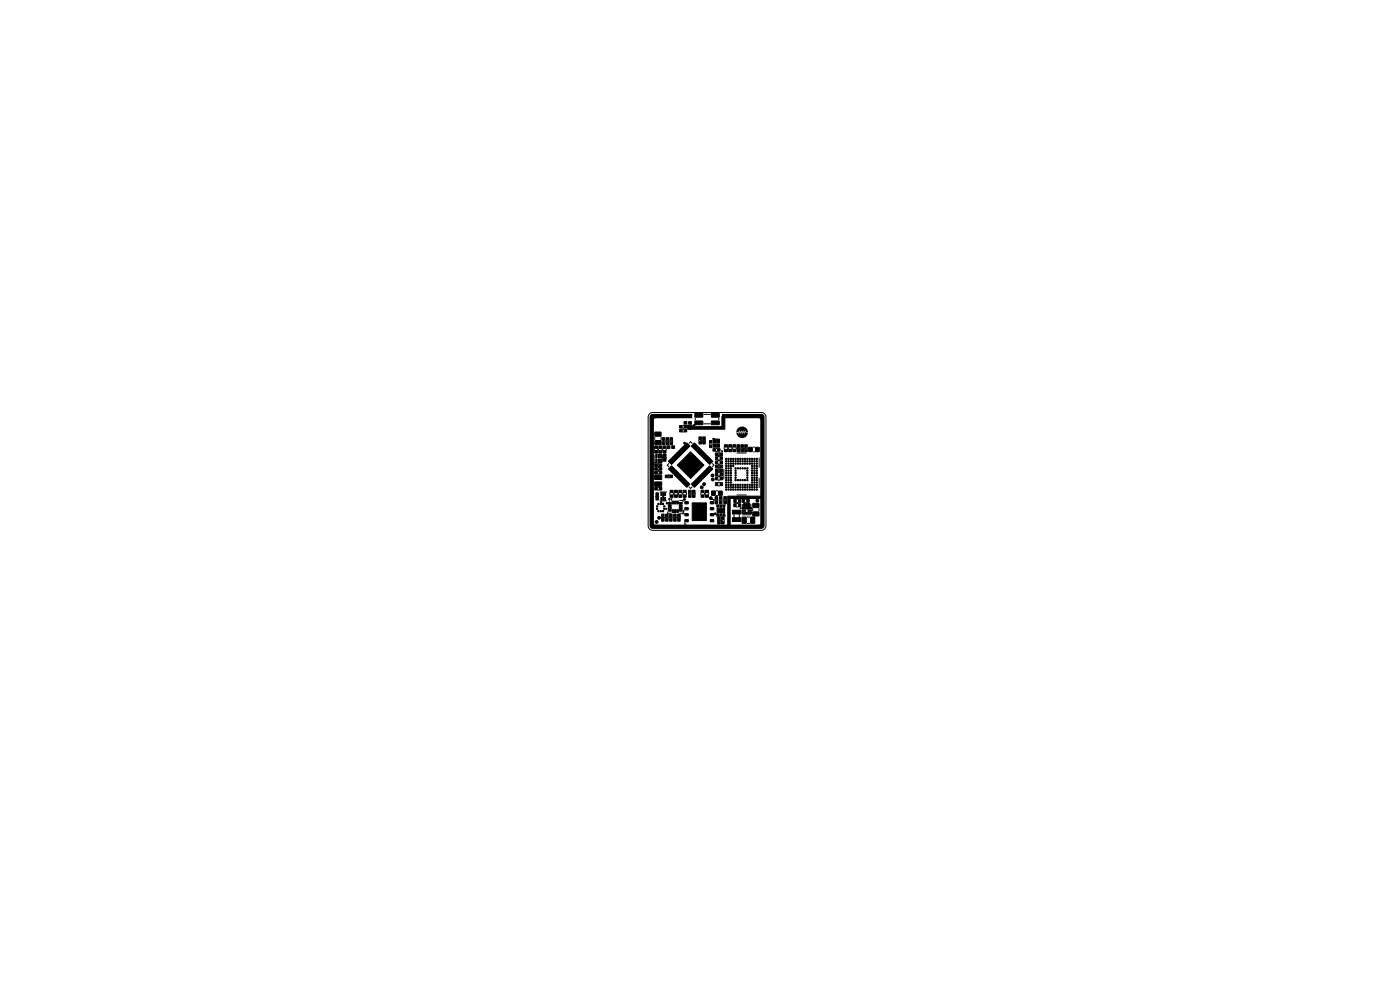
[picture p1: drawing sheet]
<svg xmlns="http://www.w3.org/2000/svg" width="297mm" height="210mm" viewBox="0 0 297 210" stroke-linecap="round" stroke-linejoin="round" font-family="sans-serif">
<path d="M138 88l.4-.2h8.4v.9h-7.8l-.3 .3v22l.3 .3 22.2-.1 .1-.2v-22.1l-.3-.2h-7.8v-.9h8.4l.4 .3 .2 .3v23.2l-.2 .4-.5 .2h-23.1a.71 .71 0 0 1-.6-.6v-23.2zM156.2 91.7h.3l.1 .3 .2-.5 .2 .5 .2-.5 .3 .5 .2-.5 .2 .5 .2-.5 .1 .2h.5a1.23 1.23 0 0 1-1.3 1.2 1.23 1.23 0 0 1-1.2-1.2zM156.6 90.8a1.23 1.23 0 0 1 1.3-.2 1.23 1.23 0 0 1 .8 1h-.5l-.1-.3-.2 .5-.3-.5-.1 .5-.3-.5-.2 .5-.2-.5-.2 .5-.1-.2h-.3z" fill="#000"/>
<g fill="#000" stroke="#000" stroke-width=".21">
<path d="M138.9 98.4h.5v.5h-.5zM138.9 99.2h.5v.5h-.5zM138.9 93.5h1.3v.8h-1.2zM138.9 91.7h1.3v.8h-1.2zM139.1 97.4h.3v.8h-.3zM139.1 96.3h.3v.8h-.3zM138.9 94.6h.6v.5h-.6zM138.9 95.6h.6v.5h-.6zM139.9 98.4h.5v.5h-.5zM139.9 99.2h.5v.5h-.5zM139.6 97.4h.3v.8h-.3zM139.6 96.3h.3v.8h-.3z"/>
<path d="M139.8 94.6h.6v.5h-.6zM139.8 95.6h.6v.5h-.6zM140.1 97.4h.3v.8h-.3zM140.1 96.3h.3v.8h-.3zM140.5 93.8h.5v.5h-.5zM140.5 92.9h.5v.5h-.5zM140.8 96.3h.5v.6h-.5zM140.8 97.3h.5v.5h-.5zM140.7 94.6h.6v.5h-.6zM140.7 95.6h.6v.5h-.6zM141.3 93.8h.5v.5h-.5zM141.3 92.9h.5v.5h-.5z"/>
<path d="M141.5 94.6h.6v.5h-.6zM142.1 93.8h.6v.5h-.6zM142.1 92.9h.6v.5h-.6zM142.5 94.6h.6v.5h-.6zM142 97.6l.7 .7-.2 .2-.7-.6zM141.8 99.5l.7-.7 .2 .2-.7 .7zM142.1 97.6l.2-.3 .7 .7-.3 .2zM142.1 99.8l.6-.7 .3 .2-.7 .7zM142.4 97.3l.2-.2 .7 .6-.3 .3zM143 99.4l.3 .2-.7 .7-.2-.3zM142.9 96.8l.6 .6-.2 .3-.7-.7zM143.3 99.7l.2 .2-.6 .6-.3-.2z"/>
<path d="M143.2 96.5l.6 .7-.2 .2-.7-.7zM143.4 96.2l.7 .7-.2 .2-.7-.7zM143.7 95.9l.7 .7-.2 .2-.7-.6zM144 95.6l.7 .7-.3 .2-.6-.6zM144.2 90.3h.5v.5h-.5zM144.2 91.1h.5v.5h-.5zM144.3 95.4l.6 .6-.2 .3-.6-.7zM145.1 89.4h.6v.6h-.6zM144.6 95.1l.6 .6-.2 .3-.7-.7zM144.8 94.8l.7 .7-.2 .2-.7-.7zM145.1 90.3h.6v.5h-.6zM145.2 91.1h.5v.5h-.5z"/>
<path d="M145.1 94.5l.7 .7-.2 .2-.7-.7zM145.4 94.2l.7 .7-.2 .2-.7-.6zM146.1 89.4h.6v.6h-.6zM145.7 94l.7 .6-.3 .2-.6-.6zM145.9 90.2h.9v.9h-.9zM146.7 94.6l.6-.6 .2 .2-.6 .6zM146.9 94.9l.7-.7 .2 .3-.6 .6zM147.2 95.2l.7-.7 .2 .2-.7 .7zM148.3 93.7h.5v.5h-.5zM148.3 92.7h.5v.5h-.5zM147.5 95.5l.7-.7 .2 .2-.7 .7zM147.8 95.7l.6-.6 .3 .2-.7 .7z"/>
<path d="M148.1 96l.6-.6 .3 .2-.7 .7zM147.4 89.3h1.6l.1 .7-1.6 .1zM147.4 87.7h1.6l.1 .7-1.6 .1zM149.1 93.7h.5v.5h-.5zM149.1 92.7h.5v.5h-.5zM148.3 96.3l.7-.7 .2 .3-.6 .6zM146.5 95.8l2.8 2.9-2.8 2.8-2.8-2.8zM148.6 96.6l.7-.7 .2 .3-.6 .6zM148.9 96.9l.7-.7 .2 .2-.7 .7zM149.2 97.2l.7-.7 .2 .2-.7 .7zM149.5 97.4l.6-.6 .3 .2-.7 .7zM149.8 97.7l.6-.6 .3 .2-.7 .7z"/>
<path d="M150 99.3l.3-.2 .6 .7-.2 .2zM150 98l.7-.7 .2 .3-.6 .6zM150.5 93.5h.5v.5h-.5zM150.5 94.4h.5v.5h-.5zM150.3 99l.3-.2 .6 .7-.2 .2zM150.3 98.3l.7-.7 .2 .3-.6 .6zM151.3 95.2h.5v.5h-.5zM151.4 93.1h.5v.8h-.5zM151.4 94.1h.5v.8h-.5zM151.8 96.1h.5v.5h-.5zM152.1 94.1h.5v.8h-.5zM152.1 93.1h.5v.8h-.5z"/>
<path d="M152.2 95.2h.5v.5h-.5zM151.8 97.8h.5v.6h-.5zM151.8 96.9h.5v.6h-.5zM151.8 98.7h.5v.5h-.5zM151.8 99.5h.5v.5h-.5zM150.9 89.3h1.6l.1 .7-1.6 .1zM150.9 87.7h1.6l.1 .7-1.6 .1zM152.7 96.1h.6v.5h-.6zM152.8 97.8h.4v.6h-.4zM152.8 96.9h.4v.6h-.4zM152.8 98.7h.5v.5h-.5zM152.8 99.5h.5v.5h-.5z"/>
<path d="M146.1 90.5h7.1v-2.1h.6v2.7h-7.7zM153.7 94.3h.6v.5h-.6zM153.7 95.3h.6v.5h-.6zM154.6 95.3h.6v.5h-.6zM154.6 94.4h.6v.4h-.6zM155.5 94.4h.6v.4h-.6zM155.5 95.3h.6v.5h-.6zM156.4 95.3h.5v.5h-.5zM156.4 94.4h.5v.5h-.5zM157.2 95.3h.5v.5h-.5zM157.2 94.4h.5v.5h-.5zM158 95.3h.5v.5h-.5z"/>
<path d="M158 94.4h.5v.5h-.5zM158.8 94.9h.8v.9h-.8zM160.3 94.9h.8v.9h-.8zM138.9 103.4h.5v.5h-.5zM138.9 100h.5v.5h-.5zM139.3 107.3h.2v.3h-.2zM139.3 107.8h.2v.3h-.2zM139.5 106.8h.3v.3h-.3zM139.5 108.3h.3v.3h-.3zM139.2 104.6h.5v.5h-.5zM139.2 105.5h.5v.5h-.5zM139.9 103.4h.5v.5h-.5z"/>
<path d="M139.9 100h.5v.5h-.5zM140 106.8h.3v.3h-.3zM140 108.3h.3v.3h-.3zM138.9 100.8h1.4l.1 .9h-1.5zM138.9 102.3l1.4-.1 .1 .9-1.5 .1zM140.2 105.5h.2v.6h-.2zM140.2 104.5h.2v.6h-.2zM140.5 106.8h.3v.3h-.3zM140.5 108.3h.3v.3h-.3zM140.8 107.8h.3v.3h-.3zM140.8 107.3h.3v.3h-.3zM140.6 104.5h.2v1.6h-.2z"/>
<path d="M140.4 109.1h.5v.5h-.5zM140.4 110h.5v.5h-.5zM141 105.5h.2v.6h-.2zM141 104.5h.2v.6h-.2zM141.2 109.1h.5v.5h-.5zM141.2 110h.5v.5h-.5zM141.2 100.8h.5v.5h-.5zM141.8 106.6h.5l.1 .3h-.6zM141.8 107.1h.5l.1 .3h-.6zM141.8 107.6h.5l.1 .3h-.6zM141.8 108.1h.5l.1 .3h-.6zM142.2 105h.6v.5h-.6z"/>
<path d="M142.2 104h.6v.5h-.6zM142.1 109.1h.5v.5h-.5zM142.1 110h.5v.5h-.5zM142.6 108.1l.3 .1v.5h-.3zM142.6 106.3h.3v.6h-.3zM142.1 100.8h.5v.5h-.5zM143.1 108.1l.3 .1v.5h-.3zM143.1 106.3h.3v.6h-.3zM143.1 105h.6v.5h-.6zM143.1 104h.6v.5h-.6zM142.9 109.1h.5v.5h-.5zM142.9 110h.5v.5h-.5z"/>
<path d="M143.6 108.1l.3 .1v.5h-.3zM143.6 106.3h.3v.6h-.3zM142.9 100.6l.7-.7 .2 .3-.6 .6zM143.9 100.2l.2 .3-.7 .6-.2-.2zM144.1 108.1h.6v.3h-.5zM144.1 107.6h.6v.3h-.5zM144.1 107.1h.6v.3h-.5zM144.1 106.6h.6v.3h-.5zM143.8 109.1h.5v.5h-.5zM143.8 110h.5v.5h-.5zM144.2 100.5l.2 .2-.7 .7-.2-.2zM144 104h.6v.5h-.6z"/>
<path d="M144 105h.6v.5h-.6zM144.4 100.8l.3 .2-.7 .7-.2-.2zM144.7 101.1l.2 .2-.6 .7-.2-.3zM145 101.4l.2 .2-.6 .6-.3-.2zM145.3 106.4h.6l.1 .4-.6 .1zM145.3 107.7h.6l.1 .4-.6 .1zM145.3 109l.6-.1 .1 .5h-.6zM145.3 110.2h.6l.1 .4-.6 .1zM145 104h.5v.5h-.5zM145 105h.5v.5h-.5zM145.3 101.6l.2 .3-.7 .6-.2-.2zM145.6 101.9l.2 .2-.7 .7-.2-.2z"/>
<path d="M145.9 102.2l.2 .2-.7 .7-.2-.2zM146.1 102.5l.3 .2-.7 .7-.2-.2zM146.1 104h.5v.5h-.5zM146.1 105h.5v.5h-.5zM146.8 106.7h3v3.7h-3zM146.9 104h.5v.5h-.5zM146.9 105h.5v.5h-.5zM146.9 102.5l.6 .7-.2 .2-.6-.7zM147.2 102.2l.6 .7-.2 .2-.7-.7zM147.2 102.1l.2-.2 .7 .7-.2 .2zM147.5 101.9l.2-.3 .7 .7-.2 .2zM147.8 101.6l.2-.2 .7 .6-.3 .2z"/>
<path d="M148.1 101.3l.2-.2 .7 .6-.3 .3zM148.3 101l.3-.2 .6 .7-.2 .2zM148.8 104h.5v.5h-.5zM148.8 105h.5v.5h-.5zM148.6 100.7l.3-.2 .6 .7-.2 .2zM149.7 105h.6v.5h-.6zM149.7 104h.6v.5h-.6zM148.9 100.5l.2-.3 .7 .7-.2 .2zM149.2 100.2l.2-.3 .7 .7-.2 .2zM149.7 99.7l.7 .6-.3 .2-.6-.6zM150 99.4l.7 .6-.3 .3-.6-.7zM150.7 110.2h.6l.1 .4-.6 .1z"/>
<path d="M150.7 109l.6-.1 .1 .5h-.6zM150.7 107.7h.6l.1 .4-.6 .1zM150.7 106.4h.6l.1 .4-.6 .1zM151 104.2h.7v.9h-.7zM151.8 102.4h.5v.6h-.5zM151.8 101.2h.5v.6h-.5zM151.8 100.3h.5v.6h-.5zM151.7 106.3h.5v.5h-.5zM151.7 105.4h.5v.5h-.5zM152.1 109h.4v.4h-.4zM152.1 107.2h.4v.4h-.4zM152.6 106.3h.6v.5h-.6z"/>
<path d="M152.6 105.4h.6v.5h-.6zM152.3 109.7h.5v.5h-.5zM152.3 110.6h.5v.5h-.5zM152.8 102.4h.4v.6h-.4zM152.8 101.2h.4v.6h-.4zM152.8 100.3h.4v.6h-.4zM152.7 109h.4v.4h-.4zM152.7 107.2h.4v.4h-.4zM152.4 104.2h.8v.9h-.8zM153.4 109h.4v.4h-.4zM153.4 107.2h.4v.4h-.4zM153.1 109.7h.5v.5h-.5z"/>
<path d="M153.1 110.6h.5v.5h-.5zM152.1 107.8h1.6v1h-1.6zM153.6 105.4h.5v.5h-.5zM153.6 106.3h.5v.5h-.5zM155.4 108.2h1.8v.8h-1.8zM155.4 109.8h1.8v.8h-1.8zM155.7 106.9h.5v.6h-.5zM155.7 106h.5v.5h-.5zM156.7 106.9h.4v.6h-.4zM156.7 106h.4v.5h-.4zM157.5 109.7l.8 .1-.1 1.2-.8-.1zM157.5 106h.4v.5h-.4z"/>
<path d="M157.8 106.8h.3v.7h-.3zM157.4 107.7h.8v.3h-.8zM157.4 108.2h.8v.3h-.8zM157.4 108.7h.8v.3h-.8zM158.2 106.8h.4v.7h-.4zM158.5 106h.4v.5h-.4zM158.7 106.8h.4v.7h-.4zM159.3 109.7l.8 .1-.1 1.2-.8-.1zM158.3 107.7h1.1v.3h-1.1zM158.3 108.7h1.1v.3h-1.1zM158.7 108.2h.7v.3h-.7zM159.7 106.8h1.2l.1 .8-1.2 .1z"/>
<path d="M159.7 108.6h1.2l.1 .8-1.2 .1zM154.4 105.3h7v.5h-6.5v5.5h-.5z"/>
<circle cx="138.9" cy="98.1" r=".12"/>
<circle cx="145.2" cy="94" r=".18"/>
<circle cx="147.3" cy="90.2" r=".15"/>
<circle cx="154" cy="99.4" r=".15"/>
<circle cx="154" cy="97.8" r=".15"/>
<circle cx="154" cy="97.4" r=".15"/>
<circle cx="154" cy="98.8" r=".15"/>
<circle cx="154" cy="98.4" r=".15"/>
<circle cx="154" cy="99.8" r=".15"/>
<circle cx="154.6" cy="99.4" r=".14"/>
<circle cx="154.6" cy="98.8" r=".14"/>
<circle cx="154.6" cy="97.8" r=".14"/>
<circle cx="154.6" cy="97.4" r=".14"/>
<circle cx="154.6" cy="98.4" r=".14"/>
<circle cx="154.6" cy="99.8" r=".14"/>
<circle cx="155" cy="99.4" r=".15"/>
<circle cx="155" cy="97.8" r=".15"/>
<circle cx="155" cy="97.4" r=".15"/>
<circle cx="155" cy="98.8" r=".15"/>
<circle cx="155" cy="98.4" r=".15"/>
<circle cx="155" cy="99.8" r=".15"/>
<circle cx="155.6" cy="97.8" r=".14"/>
<circle cx="155.6" cy="97.4" r=".14"/>
<circle cx="155.6" cy="98.8" r=".14"/>
<circle cx="155.6" cy="98.4" r=".14"/>
<circle cx="156" cy="99.4" r=".15"/>
<circle cx="156" cy="97.8" r=".15"/>
<circle cx="156" cy="97.4" r=".15"/>
<circle cx="156" cy="99.8" r=".15"/>
<circle cx="156" cy="98.4" r=".15"/>
<circle cx="156.6" cy="99.4" r=".14"/>
<circle cx="156.6" cy="97.8" r=".14"/>
<circle cx="156.6" cy="97.4" r=".14"/>
<circle cx="156.6" cy="98.4" r=".14"/>
<circle cx="157" cy="99.4" r=".15"/>
<circle cx="157" cy="97.4" r=".15"/>
<circle cx="157" cy="97.8" r=".15"/>
<circle cx="157" cy="98.4" r=".15"/>
<circle cx="157.6" cy="99.4" r=".14"/>
<circle cx="157.6" cy="97.8" r=".14"/>
<circle cx="157.6" cy="97.4" r=".14"/>
<circle cx="157.6" cy="98.4" r=".14"/>
<circle cx="158" cy="99.4" r=".15"/>
<circle cx="158" cy="97.8" r=".15"/>
<circle cx="158" cy="97.4" r=".15"/>
<circle cx="158" cy="98.4" r=".15"/>
<circle cx="158.6" cy="99.4" r=".14"/>
<circle cx="158.6" cy="97.4" r=".14"/>
<circle cx="158.6" cy="97.8" r=".14"/>
<circle cx="158.6" cy="98.4" r=".14"/>
<circle cx="158.6" cy="99.8" r=".14"/>
<circle cx="159" cy="97.4" r=".15"/>
<circle cx="159" cy="97.8" r=".15"/>
<circle cx="159" cy="98.4" r=".15"/>
<circle cx="159.6" cy="99.4" r=".14"/>
<circle cx="159.6" cy="97.4" r=".14"/>
<circle cx="159.6" cy="97.8" r=".14"/>
<circle cx="159.6" cy="98.8" r=".14"/>
<circle cx="159.6" cy="99.8" r=".14"/>
<circle cx="159.6" cy="98.4" r=".14"/>
<circle cx="160" cy="99.4" r=".15"/>
<circle cx="160" cy="97.4" r=".15"/>
<circle cx="160" cy="98.8" r=".15"/>
<circle cx="160" cy="97.8" r=".15"/>
<circle cx="160" cy="98.4" r=".15"/>
<circle cx="160" cy="99.8" r=".15"/>
<circle cx="160.6" cy="99.4" r=".14"/>
<circle cx="160.6" cy="97.4" r=".14"/>
<circle cx="160.6" cy="97.8" r=".14"/>
<circle cx="160.6" cy="98.8" r=".14"/>
<circle cx="160.6" cy="98.4" r=".14"/>
<circle cx="160.6" cy="99.8" r=".14"/>
<circle cx="139.3" cy="110.7" r=".3"/>
<circle cx="139.8" cy="109.8" r=".3"/>
<circle cx="140.2" cy="106.5" r=".05"/>
<circle cx="141.3" cy="107.9" r=".05"/>
<circle cx="141.5" cy="106.8" r=".16"/>
<circle cx="145.2" cy="106" r=".2"/>
<circle cx="148.9" cy="103.4" r=".3"/>
<circle cx="149.4" cy="102.7" r=".3"/>
<circle cx="150.8" cy="105.7" r=".3"/>
<circle cx="151.2" cy="100.8" r=".3"/>
<circle cx="151.2" cy="101.7" r=".3"/>
<circle cx="151.7" cy="109" r=".18"/>
<circle cx="154" cy="100.8" r=".15"/>
<circle cx="154" cy="101.8" r=".15"/>
<circle cx="154" cy="100.4" r=".15"/>
<circle cx="154" cy="102.4" r=".15"/>
<circle cx="154" cy="103.8" r=".15"/>
<circle cx="154" cy="101.4" r=".15"/>
<circle cx="154" cy="102.8" r=".15"/>
<circle cx="154" cy="103.4" r=".15"/>
<circle cx="154.6" cy="100.8" r=".14"/>
<circle cx="154.6" cy="100.4" r=".14"/>
<circle cx="154.6" cy="101.8" r=".14"/>
<circle cx="154.6" cy="101.4" r=".14"/>
<circle cx="154.6" cy="103.8" r=".14"/>
<circle cx="154.6" cy="102.4" r=".14"/>
<circle cx="154.6" cy="102.8" r=".14"/>
<circle cx="154.6" cy="103.4" r=".14"/>
<circle cx="155" cy="100.4" r=".15"/>
<circle cx="155" cy="101.8" r=".15"/>
<circle cx="155" cy="100.8" r=".15"/>
<circle cx="155" cy="102.4" r=".15"/>
<circle cx="155" cy="103.8" r=".15"/>
<circle cx="155" cy="101.4" r=".15"/>
<circle cx="155" cy="102.8" r=".15"/>
<circle cx="155" cy="103.4" r=".15"/>
<circle cx="155.6" cy="103.8" r=".14"/>
<circle cx="155.6" cy="102.8" r=".14"/>
<circle cx="155.6" cy="103.4" r=".14"/>
<circle cx="156" cy="100.8" r=".15"/>
<circle cx="156" cy="101.8" r=".15"/>
<circle cx="156" cy="100.4" r=".15"/>
<circle cx="156" cy="101.4" r=".15"/>
<circle cx="156" cy="102.8" r=".15"/>
<circle cx="156" cy="103.8" r=".15"/>
<circle cx="156" cy="103.4" r=".15"/>
<circle cx="156.6" cy="101.8" r=".14"/>
<circle cx="156.6" cy="103.8" r=".14"/>
<circle cx="156.6" cy="102.8" r=".14"/>
<circle cx="156.6" cy="103.4" r=".14"/>
<circle cx="157" cy="101.8" r=".15"/>
<circle cx="157" cy="102.8" r=".15"/>
<circle cx="157" cy="103.8" r=".15"/>
<circle cx="157" cy="103.4" r=".15"/>
<circle cx="157.6" cy="101.8" r=".14"/>
<circle cx="157.6" cy="103.8" r=".14"/>
<circle cx="157.6" cy="102.8" r=".14"/>
<circle cx="157.6" cy="103.4" r=".14"/>
<circle cx="158" cy="101.8" r=".15"/>
<circle cx="158" cy="103.8" r=".15"/>
<circle cx="158" cy="102.8" r=".15"/>
<circle cx="158" cy="103.4" r=".15"/>
<circle cx="158.6" cy="100.4" r=".14"/>
<circle cx="158.6" cy="101.8" r=".14"/>
<circle cx="158.6" cy="100.8" r=".14"/>
<circle cx="158.6" cy="103.8" r=".14"/>
<circle cx="158.6" cy="102.8" r=".14"/>
<circle cx="158.6" cy="101.4" r=".14"/>
<circle cx="158.6" cy="103.4" r=".14"/>
<circle cx="159" cy="103.8" r=".15"/>
<circle cx="159" cy="102.8" r=".15"/>
<circle cx="159" cy="103.4" r=".15"/>
<circle cx="159.6" cy="100.8" r=".14"/>
<circle cx="159.6" cy="101.8" r=".14"/>
<circle cx="159.6" cy="100.4" r=".14"/>
<circle cx="159.6" cy="103.8" r=".14"/>
<circle cx="159.6" cy="102.4" r=".14"/>
<circle cx="159.6" cy="101.4" r=".14"/>
<circle cx="159.6" cy="102.8" r=".14"/>
<circle cx="159.6" cy="103.4" r=".14"/>
<circle cx="160" cy="101.8" r=".15"/>
<circle cx="160" cy="100.4" r=".15"/>
<circle cx="160" cy="100.8" r=".15"/>
<circle cx="160" cy="103.8" r=".15"/>
<circle cx="160" cy="102.8" r=".15"/>
<circle cx="160" cy="101.4" r=".15"/>
<circle cx="160" cy="102.4" r=".15"/>
<circle cx="160" cy="103.4" r=".15"/>
<circle cx="160.6" cy="101.8" r=".14"/>
<circle cx="160.6" cy="100.4" r=".14"/>
<circle cx="160.6" cy="100.8" r=".14"/>
<circle cx="160.6" cy="103.8" r=".14"/>
<circle cx="160.6" cy="102.8" r=".14"/>
<circle cx="160.6" cy="101.4" r=".14"/>
<circle cx="160.6" cy="102.4" r=".14"/>
<circle cx="160.6" cy="103.4" r=".14"/>
<circle cx="160.7" cy="106.2" r=".3"/>
</g>
<g fill="none" stroke="#000" stroke-width=".21">
<path d="M137.7 87.9l.8-.4h23a.99 .99 0 0 1 1 1v23a.99 .99 0 0 1-1 1h-23a.99 .99 0 0 1-1-1v-23zM138.8 95.2v.3M138.9 92.7v.6M138.9 96.5v1.3M139.5 99.8h.2M139.5 98.4h.2M139.5 99h.2M139.5 99.2h.2M139.5 100h.3M139.6 95.2v.3M139.6 98.4v.6M139.6 99.5v.3"/>
<path d="M139.7 95.2v.3M140.2 92.7v.6M140.5 93.5v.2M140.5 95.2v.3M140.6 96.5v1.5M140.6 95.2v.3M140.7 93.6h.1M140.7 97v.2M140.7 97.1h.6M140.7 93.5v.2M141 93.5v.2M141.3 93.5v.2"/>
<path d="M141.3 93.6h.6M141.3 97v.2M141.3 95.2v.3M141.9 93.5v.2M141.9 98.3l-.3 .4 .3 .3M142.1 93.5v.2M142.1 93.6h.6M142.7 93.5v.2M144.8 90.2h.2M144.8 90.8h.2M144.8 91.1h.2M144.8 91.7h.2"/>
<path d="M146.2 94l.3-.3 .3 .3M147.5 88.7v.4M148.2 93.3v.2M148.6 93.4h.3M148.9 93.3v.2M149 93.3v.2M149.3 93.4h.1M149.3 87.9h1.4M149.3 89.9h1.4M149.3 93.4v.1M149.7 93.3v.2M150.5 94.1v.2"/>
<path d="M151.1 94.1v.2M151.1 98.3l.4 .4-.4 .3M151.6 93h-.4v.4M151.9 95.1h.2M151.9 95.7h.2M152.4 97.7h.3M152.4 98.5h.3M152.4 96.8h.3M152.4 97.6h.3M152.4 96.1h.2M152.4 96.7h.2M152.4 98.7h.3"/>
<path d="M152.4 99.3h.3M152.4 99.5h.3M152.5 99.8h.1M152.5 88.7v.4M152.5 96.1v.6M152.5 98.7v.6M152.5 99.7v.1M153.6 99.6v2M153.6 94.9v.3M154.4 94.9v.3M154.5 94.9v.3M155.3 94.9v.3"/>
<path d="M155.4 94.9v.3M156.2 94.9v.3M156.3 95v.2M156.3 95.1h.7M156.3 96.1h1.9M157 95v.2M157.1 95v.2M157.4 95.1h.1M157.4 95v.2M157.8 95v.2M157.9 95v.2M158.2 95.1h.1"/>
<path d="M158.2 95v.2M158.6 95v.2M159.8 94.8h.3M159.8 95.9h.3M161 97.2v2M139.1 105.2v.2M139.1 105.3h.6M139.5 103.4h.3M139.5 104h.3M139.5 100.6h.3M139.7 105.2v.2M140 104.4h1.4"/>
<path d="M140 106.3h1.4M140.2 106.5l.1 .1 .1-.1h-.2M140.3 106.5v.1M140.3 109.8h.6M140.3 109.7v.2M140.9 109.7v.2M141.2 109.8h.6M141.2 109.7v.2M141.3 107.9h.1M141.6 108.6v.3h.7M141.8 109.7v.2M141.8 100.8h.2"/>
<path d="M141.8 101.4h.2M141.9 100.8v.6M142 105.7l-.2 .2M142 105.7v.7M142 105.7l.2 .2M142 109.7v.2M142.1 104.6v.3M142.2 109.8h.2M142.3 109.7v.2M142.3 105.8l.1 .1M142.6 105.8l-.2 .3M142.6 109.7v.2"/>
<path d="M142.9 104.6v.3M142.9 109.7v.2M142.9 109.8h.6M143 104.6v.3M143.5 109.7v.2M143.7 109.8h.6M143.7 109.7v.2M143.8 104.6v.3M143.9 104.6v.3M144.2 108.9h.9M144.2 106.2h.7v.3M144.3 109.7v.2"/>
<path d="M144.7 104.6v.3M144.9 104.6v.3M144.9 108.7l.2 .2M144.9 108.2l.2 .3M145.1 108.9l-.2 .2M145.1 108.2l-.2 .3M145.2 110.9v.3h.3M145.6 104.6v.3M146 104.6v.3M146.2 103.3l.3 .3 .3-.3M146.3 104.7h.1M146.3 104.7v.1"/>
<path d="M146.6 104.6v.3M146.9 104.6v.3M146.9 104.7h.6M147.5 104.6v.3M148.7 104.6v.3M149.4 104.6v.3M149.6 104.6v.3M150.4 104.6v.3M151.1 106h.3v.2M151.7 106v.2M151.7 106.1h.6M151.9 107.1h2"/>
<path d="M151.9 109.5h2M151.9 104.1h.3M151.9 105.1h.3M152.2 110.3v.2M152.2 110.4h.6M152.3 106v.2M152.4 102.3h.3M152.4 103.1h.3M152.4 101.1h.3M152.4 101.9h.3M152.4 100.2h.3M152.4 101h.3"/>
<path d="M152.4 100.1h.3M152.6 106v.2M152.8 106.1h.2M152.8 110.3v.2M152.9 106v.2M153 110.4h.3M153 110.3v.2M153.2 106v.2M153.5 106.1h.6M153.5 106v.2M153.6 110.3v.2M154.1 106v.2"/>
<path d="M155.7 109v.8M156.3 106.8h.3M156.3 107.6h.3M156.3 105.9h.3M156.3 106.6h.3M156.3 105h2M156.8 109v.8M157.5 109.2h1.8M157.5 107v.6M158 105.9h.3M158 106.6h.3M158.5 109.7h.5"/>
<path d="M158.5 111h.5M159.3 107v.6M159.7 107.9v.5M161 107.9v.5M161 101.5v2"/>
<circle cx="153.2" cy="95.7" r=".1"/>
<circle cx="141.4" cy="107.9" r=".1"/>
<circle cx="157.1" cy="107.8" r=".1"/>
</g>
</svg>
